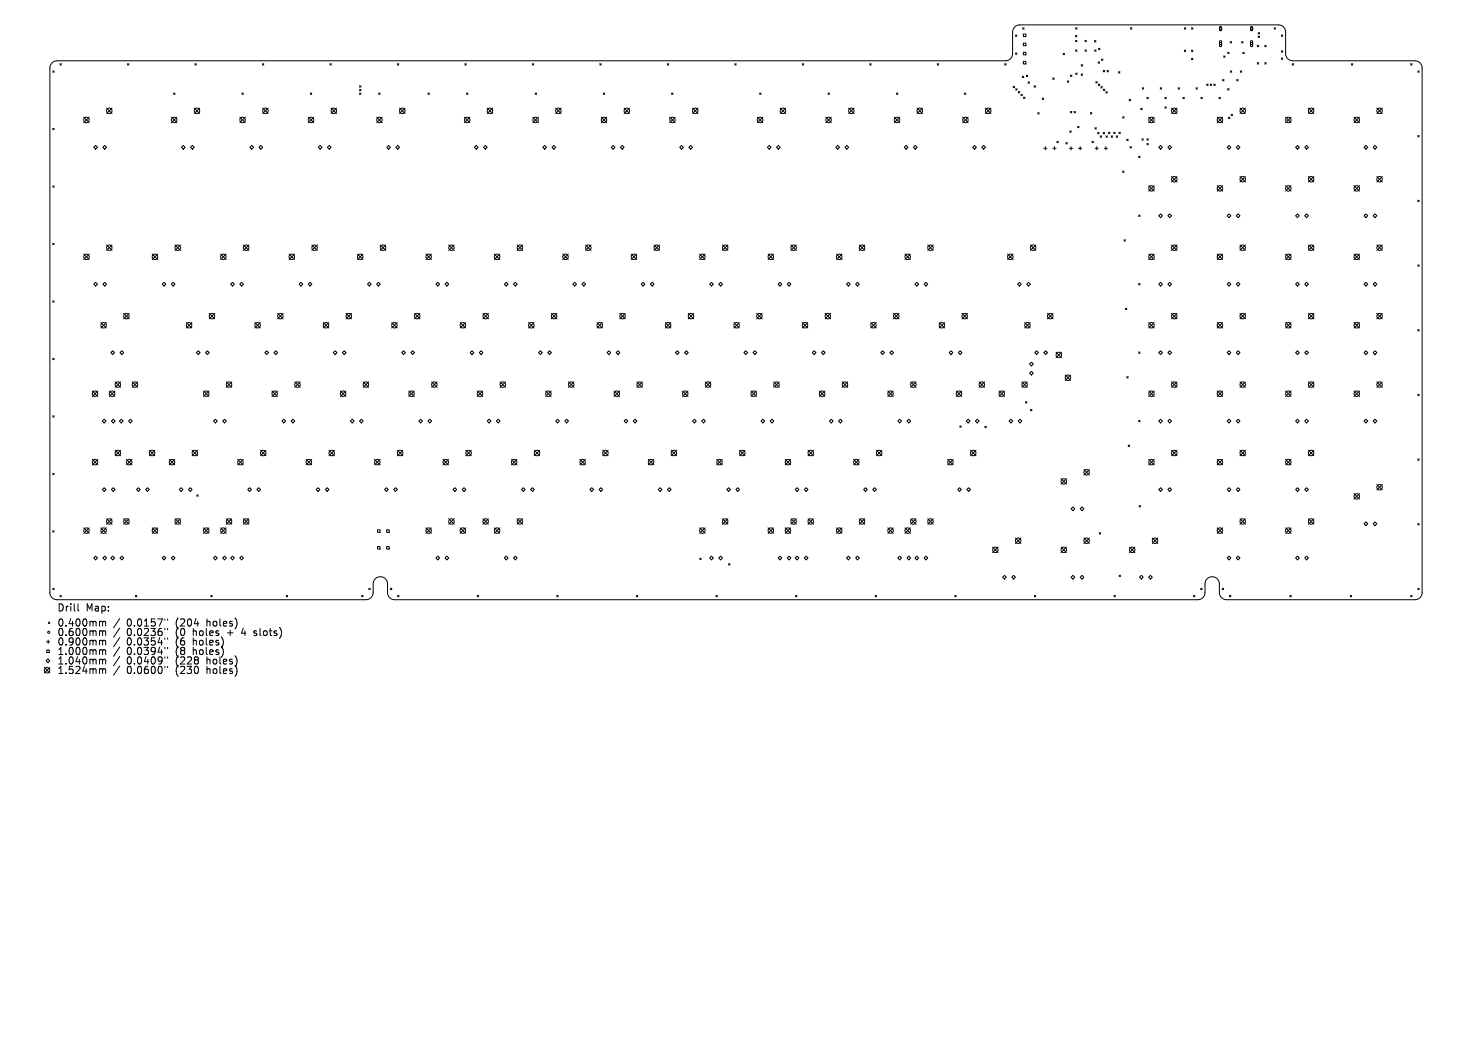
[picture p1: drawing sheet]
<svg xmlns="http://www.w3.org/2000/svg" width="297mm" height="210mm" viewBox="0 0 297 210" stroke-linecap="round" stroke-linejoin="round" font-family="sans-serif">
<defs><g id="words">
<g font-size="2">
<text x="11.5" y="123.5">Drill</text>
<text x="17.3" y="123.5">Map:</text>
<text x="11.5" y="126.6">0.400mm</text>
<text x="11.5" y="128.5">0.600mm</text>
<text x="11.5" y="130.4">0.900mm</text>
<text x="25.6" y="126.6">0.0157&quot;</text>
<text x="25.6" y="128.5">0.0236&quot;</text>
<text x="25.6" y="130.4">0.0354&quot;</text>
<text x="35.5" y="126.6">(204</text>
<text x="35.5" y="128.5">(0</text>
<text x="35.5" y="130.4">(6</text>
<text x="39.1" y="128.5">holes</text>
<text x="39.1" y="130.4">holes)</text>
<text x="41.9" y="126.6">holes)</text>
<text x="46.2" y="128.5">+</text>
<text x="49.2" y="128.5">4</text>
<text x="51.9" y="128.5">slots)</text>
<text x="11.5" y="132.3">1.000mm</text>
<text x="11.5" y="134.2">1.040mm</text>
<text x="11.5" y="136.2">1.524mm</text>
<text x="25.6" y="132.3">0.0394&quot;</text>
<text x="25.6" y="134.2">0.0409&quot;</text>
<text x="25.6" y="136.2">0.0600&quot;</text>
<text x="35.5" y="132.3">(8</text>
<text x="35.5" y="134.2">(228</text>
<text x="35.5" y="136.2">(230</text>
<text x="39.1" y="132.3">holes)</text>
<text x="41.9" y="134.2">holes)</text>
<text x="41.9" y="136.2">holes)</text>
</g>
</g></defs>
<g fill="none" stroke="#000" stroke-width=".2">
<path d="M10.5 12.7l.5-.3 .5-.1h191.4a1.45 1.45 0 0 0 1.4-1.5v-4.3a1.45 1.45 0 0 1 1.5-1.5h52.1a1.45 1.45 0 0 1 1.5 1.5v4.3a1.45 1.45 0 0 0 1.4 1.5h24.7a1.45 1.45 0 0 1 1.4 1.4v105.8a1.45 1.45 0 0 1-1.4 1.5h-38a1.45 1.45 0 0 1-1.5-1.5v-1.7a1.45 1.45 0 0 0-1.4-1.5 1.45 1.45 0 0 0-1.5 1.5v1.7a1.45 1.45 0 0 1-1.4 1.5h-162.1a1.49 1.49 0 0 1-1.4-1.8v-1.4a1.45 1.45 0 0 0-1.5-1.5 1.45 1.45 0 0 0-1.4 1.5v1.4a1.49 1.49 0 0 1-1.5 1.8h-62.3a1.45 1.45 0 0 1-1.4-1.5v-105.8l.1-.5zM10.6 14.3l.3 .3M10.9 14.3l-.3 .3M12.1 12.8l.3 .3M12.4 12.8l-.3 .3M25.7 12.8l.3 .3M26 12.8l-.3 .3M35 18.8l.3 .2M35.3 18.8l-.3 .2M39.3 12.8l.3 .3M39.6 12.8l-.3 .3M48.8 18.8l.3 .2"/>
<path d="M49.1 18.8l-.3 .2M52.9 12.8l.3 .3M53.2 12.8l-.3 .3M62.6 18.8l.3 .2M62.9 18.8l-.3 .2M66.6 12.8l.2 .3M66.8 12.8l-.2 .3M72.5 17.3l.3 .3M72.5 18l.3 .3M72.5 18.8l.3 .2M72.8 17.3l-.3 .3M72.8 18l-.3 .3"/>
<path d="M72.8 18.8l-.3 .2M76.4 18.8l.3 .2M76.7 18.8l-.3 .2M80.2 12.8l.3 .3M80.5 12.8l-.3 .3M86.3 18.8l.3 .2M86.6 18.8l-.3 .2M93.8 12.8l.3 .3M94.1 12.8l-.3 .3M94.1 18.8l.3 .2M94.4 18.8l-.3 .2M107.4 12.8l.3 .3"/>
<path d="M107.7 12.8l-.3 .3M108 18.8l.3 .2M108.3 18.8l-.3 .2M121 12.8l.3 .3M121.3 12.8l-.3 .3M121.7 18.8l.3 .2M122 18.8l-.3 .2M134.6 12.8l.3 .3M134.9 12.8l-.3 .3M135.5 18.8l.3 .2M135.8 18.8l-.3 .2M148.3 12.8l.2 .3"/>
<path d="M148.5 12.8l-.2 .3M153.3 18.8l.3 .2M153.6 18.8l-.3 .2M161.9 12.8l.3 .3M162.2 12.8l-.3 .3M167.1 18.8l.3 .2M167.4 18.8l-.3 .2M175.5 12.8l.3 .3M175.8 12.8l-.3 .3M180.9 18.8l.3 .2M181.2 18.8l-.3 .2M189.1 12.8l.3 .3"/>
<path d="M189.4 12.8l-.3 .3M194.6 18.8l.3 .2M194.9 18.8l-.3 .2M202.7 12.8l.3 .3M203 12.8l-.3 .3M204.4 17.4l.3 .3M204.7 17.4l-.3 .3M204.9 7l.3 .3M204.9 10.7l.3 .3M204.9 17.9l.3 .3M205.2 10.7l-.3 .3M205.2 7l-.3 .3"/>
<path d="M205.2 17.9l-.3 .3M205.5 18.5l.3 .3M205.8 18.5l-.3 .3M206 19l.3 .3M206.3 15.4l.3 .3M206.3 19l-.3 .3M206.3 5.6l.3 .3M206.5 6.9h.5v.5h-.5zM206.5 8.7h.5v.5h-.5zM206.5 10.5h.5v.6h-.5zM206.5 12.4h.5v.5h-.5zM206.5 19.6l.3 .3"/>
<path d="M206.6 15.4l-.3 .3M206.6 5.6l-.3 .3M206.8 19.6l-.3 .3M207.1 15.2l.3 .3M207.4 15.2l-.3 .3M207.4 16.5l.3 .3M207.7 16.5l-.3 .3M208.6 17.3l.3 .3M208.9 17.3l-.3 .3M210.3 19.8l.3 .3M210.6 19.8l-.3 .3M212.4 15.7l.3 .3"/>
<path d="M212.7 15.7l-.3 .3M214.5 10.8l.3 .2M214.8 10.8l-.3 .2M215.4 16.3l.2 .3M215.6 16.3l-.2 .3M216 15.1l.3 .3M216.3 15.1l-.3 .3M217 7.1l.3 .3M217 8.1l.3 .3M217 10.1l.3 .2M217 5.6l.3 .3M217 14.7l.3 .3"/>
<path d="M217.3 7.1l-.3 .3M217.3 8.1l-.3 .3M217.3 10.1l-.3 .2M217.3 5.6l-.3 .3M217.3 14.7l-.3 .3M218.1 14.9l.3 .3M218.2 13.1l.2 .2M218.4 14.9l-.3 .3M218.4 13.1l-.2 .2M218.9 8.1l.3 .3M218.9 10.1l.3 .2M219.2 8.1l-.3 .3"/>
<path d="M219.2 10.1l-.3 .2M220.8 8.2l.3 .3M220.9 10.1l.3 .2M221.1 16.5l.3 .2M221.1 8.2l-.3 .3M221.2 10.1l-.3 .2M221.4 16.5l-.3 .2M221.6 12.5l.3 .3M221.6 17l.3 .3M221.7 9.7l.2 .3M221.9 12.5l-.3 .3M221.9 17l-.3 .3"/>
<path d="M221.9 9.7l-.2 .3M222.1 17.5l.3 .3M222.2 11.9l.3 .3M222.4 17.5l-.3 .3M222.5 11.9l-.3 .3M222.6 14.2l.3 .3M222.6 18l.3 .3M222.9 14.2l-.3 .3M222.9 18l-.3 .3M223.1 18.5l.3 .3M223.4 14.2l.3 .3M223.4 18.5l-.3 .3"/>
<path d="M223.7 14.2l-.3 .3M225.7 14.5l.3 .2M226 14.5l-.3 .2M228.1 5.6l.3 .3M228.4 5.6l-.3 .3M230.5 17.7l.3 .3M230.8 17.7l-.3 .3M231.4 19.6l.3 .3M231.7 19.6l-.3 .3M234.1 17.7l.3 .3M234.4 17.7l-.3 .3M235 19.6l.3 .3"/>
<path d="M235.3 19.6l-.3 .3M237.7 17.7l.3 .3M238 17.7l-.3 .3M238.7 19.6l.3 .3M239 5.6l.2 .3M239 10.1l.2 .3M239 19.6l-.3 .3M239.2 5.6l-.2 .3M239.2 10.1l-.2 .3M240.4 5.6l.3 .3M240.4 10.1l.3 .3M240.4 11.8l.3 .2"/>
<path d="M240.7 10.1l-.3 .3M240.7 5.6l-.3 .3M240.7 11.8l-.3 .2M241.3 17.7l.3 .3M241.6 17.7l-.3 .3M242.3 19.6l.3 .3M242.6 19.6l-.3 .3M243.5 17l.3 .3M243.8 17l-.3 .3M244.2 17l.3 .3M244.5 17l-.3 .3M244.9 17l.3 .3"/>
<path d="M245.2 17l-.3 .3M245.9 19.6l.3 .3M246.1 5.4h.2l.2 .1v.5l-.2 .2-.2-.1zM246.1 8.3l.2-.1 .2 .2v.8l-.2 .2-.2-.2zM246.2 19.6l-.3 .3M246.7 16l.3 .3M246.9 11.3l.3 .3M247 16l-.3 .3M247.2 11.3l-.3 .3M247.7 17.9l.3 .3M247.7 10.5l.3 .3M248 17.9l-.3 .3"/>
<path d="M248 10.5l-.3 .3M248.2 8.4l.3 .3M248.2 14.3l.3 .3M248.5 8.4l-.3 .3M248.5 14.3l-.3 .3M249.5 16l.3 .3M249.8 16l-.3 .3M250.3 14.3l.3 .3M250.5 8.4l.3 .3M250.6 14.3l-.3 .3M250.8 10.5l.3 .3M250.8 8.4l-.3 .3"/>
<path d="M251.1 10.5l-.3 .3M252.4 5.4h.2l.1 .1v.6l-.1 .1-.3-.1zM252.4 8.3l.2-.1 .1 .2v.8l-.1 .2-.3-.2zM253.7 9.1l.3 .3M253.7 12.6l.3 .3M253.9 6.6l.2 .3M253.9 7.3l.2 .3M254 9.1l-.3 .3M254 12.6l-.3 .3M254.1 6.6l-.2 .3M254.1 7.3l-.2 .3M255.2 9.2l.3 .2"/>
<path d="M255.2 12.6l.3 .3M255.5 9.2l-.3 .2M255.5 12.6l-.3 .3M257.1 5.6l.3 .3M257.4 5.6l-.3 .3M258.5 7l.3 .3M258.5 10.2l.3 .3M258.5 11.7l.3 .3M258.8 7l-.3 .3M258.8 10.2l-.3 .3M258.8 11.7l-.3 .3M260.7 12.8l.3 .3"/>
<path d="M261 12.8l-.3 .3M272.7 12.8l.2 .3M272.9 12.8l-.2 .3M284.6 12.8l.3 .3M284.9 12.8l-.3 .3M286.1 14.3l.3 .3M286.4 14.3l-.3 .3M10.6 25.9l.3 .3M10.6 37.5l.3 .3M10.9 25.9l-.3 .3M10.9 37.5l-.3 .3M16.9 23.6l1.1 1.1"/>
<path d="M18 23.6l-1.1 1.1M19.3 29.3l.4 .4-.4 .4-.4-.4zM21.1 29.3l.4 .4-.4 .4-.3-.4zM21.5 21.8l1.1 1.1M22.6 21.8l-1.1 1.1M34.6 23.6l1.1 1.1M35.7 23.6l-1.1 1.1M36.6 29.7l.4-.4 .4 .4-.4 .4zM38.8 29.3l.4 .4-.4 .4-.4-.4zM39.2 21.8l1.1 1.1M40.3 21.8l-1.1 1.1M48.4 23.6l1.1 1.1"/>
<path d="M49.5 23.6l-1.1 1.1M50.8 29.3l.4 .4-.4 .4-.4-.4zM52.6 29.3l.4 .4-.4 .4-.3-.4zM53 21.8l1.1 1.1M54.1 21.8l-1.1 1.1M62.2 23.6l1.1 1.1M63.3 23.6l-1.1 1.1M64.6 29.3l.4 .4-.4 .4-.4-.4zM66.4 29.3l.4 .4-.4 .4-.3-.4zM66.8 21.8l1.1 1.1M67.9 21.8l-1.1 1.1M76 23.6l1.1 1.1"/>
<path d="M77.1 23.6l-1.1 1.1M78.4 29.3l.4 .4-.4 .4-.4-.4zM80.2 29.3l.4 .4-.4 .4-.3-.4zM80.6 21.8l1.1 1.1M81.7 21.8l-1.1 1.1M93.7 23.6l1.1 1.1M94.8 23.6l-1.1 1.1M96.1 29.3l.4 .4-.4 .4-.4-.4zM97.9 29.3l.4 .4-.4 .4-.3-.4zM98.3 21.8l1.1 1.1M99.4 21.8l-1.1 1.1M107.5 23.6l1.1 1.1"/>
<path d="M108.6 23.6l-1.1 1.1M109.9 29.3l.4 .4-.4 .4-.4-.4zM111.7 29.3l.4 .4-.4 .4-.3-.4zM112.1 21.8l1.1 1.1M113.2 21.8l-1.1 1.1M121.3 23.6l1.1 1.1M122.4 23.6l-1.1 1.1M123.3 29.7l.4-.4 .4 .4-.4 .4zM125.2 29.7l.4-.4 .3 .4-.3 .4zM125.9 21.8l1.1 1.1M127 21.8l-1.1 1.1M135.1 23.6l1.1 1.1"/>
<path d="M136.2 23.6l-1.1 1.1M137.1 29.7l.4-.4 .4 .4-.4 .4zM139 29.7l.4-.4 .3 .4-.3 .4zM139.7 21.8l1.1 1.1M140.8 21.8l-1.1 1.1M152.8 23.6l1.1 1.1M153.9 23.6l-1.1 1.1M154.8 29.7l.4-.4 .4 .4-.4 .4zM156.7 29.7l.3-.4 .4 .4-.4 .4zM157.4 21.8l1.1 1.1M158.5 21.8l-1.1 1.1M166.6 23.6l1.1 1.1"/>
<path d="M167.7 23.6l-1.1 1.1M168.6 29.7l.4-.4 .4 .4-.4 .4zM170.5 29.7l.4-.4 .3 .4-.3 .4zM171.2 21.8l1.1 1.1M172.3 21.8l-1.1 1.1M180.4 23.6l1.1 1.1M181.5 23.6l-1.1 1.1M182.4 29.7l.4-.4 .4 .4-.4 .4zM184.3 29.7l.4-.4 .3 .4-.3 .4zM185 21.8l1.1 1.1M186.1 21.8l-1.1 1.1M194.2 23.6l1.1 1.1"/>
<path d="M195.3 23.6l-1.1 1.1M196.3 29.7l.3-.4 .4 .4-.4 .4zM198.1 29.7l.4-.4 .3 .4-.3 .4zM198.8 21.8l1.1 1.1M199.9 21.8l-1.1 1.1M209.4 22.7l.3 .3M209.7 22.7l-.3 .3M210.6 29.9h.7M210.9 29.6v.6M212.4 29.9h.7M212.8 29.6v.6M213.2 28.5l.3 .3"/>
<path d="M213.5 28.5l-.3 .3M215.1 28.8l.2 .3M215.3 28.8l-.2 .3M215.8 29.9h.6M215.8 26.4l.3 .3M216 22.5l.3 .3M216.1 29.6v.6M216.1 26.4l-.3 .3M216.3 22.5l-.3 .3M216.7 22.5l.3 .3M217 22.5l-.3 .3M217.4 25.5l.3 .3"/>
<path d="M217.6 29.9h.7M217.7 25.5l-.3 .3M217.9 29.6v.6M220 22.7l.3 .3M220.3 22.7l-.3 .3M220.3 28.5l.3 .3M220.6 28.5l-.3 .3M220.9 25.8l.3 .2M221 29.9h.6M221.2 25.8l-.3 .2M221.3 29.6v.6M221.5 26.7l.3 .3"/>
<path d="M221.8 26.7l-.3 .3M222 27.4l.3 .3M222.3 27.4l-.3 .3M222.6 26.7l.3 .3M222.8 29.9h.6M222.9 26.7l-.3 .3M223.1 29.6v.6M223.2 27.4l.2 .3M223.4 27.4l-.2 .3M223.7 26.7l.2 .3M223.9 26.7l-.2 .3M224.2 27.4l.3 .3"/>
<path d="M224.5 27.4l-.3 .3M224.7 26.7l.3 .3M225 26.7l-.3 .3M225.2 27.4l.3 .3M225.5 27.4l-.3 .3M225.8 26.7l.2 .3M226 26.7l-.2 .3M226.5 34.5l.3 .3M226.5 23.5l.3 .3M226.8 34.5l-.3 .3M226.8 23.5l-.3 .3M227.3 28.1l.3 .3"/>
<path d="M227.6 28.1l-.3 .3M227.8 20l.3 .3M228 29.6l.3 .3M228.1 20l-.3 .3M228.3 29.6l-.3 .3M229.7 31.5l.3 .3M230 31.5l-.3 .3M230.2 21.8l.3 .3M230.4 28l.3 .3M230.5 21.8l-.3 .3M230.7 28l-.3 .3M231.4 28l.3 .3"/>
<path d="M231.4 28.9l.3 .3M231.7 28l-.3 .3M231.7 28.9l-.3 .3M231.8 23.6l1.1 1.1M231.8 37.5l1.1 1.1M232.9 23.6l-1.1 1.1M232.9 37.5l-1.1 1.1M233.8 29.7l.4-.4 .3 .4-.3 .4zM235 21.5l.3 .3M235.3 21.5l-.3 .3M235.6 29.7l.4-.4 .4 .4-.4 .4zM236.4 21.8l1.1 1.1"/>
<path d="M236.4 35.6l1.1 1.1M237.5 21.8l-1.1 1.1M237.5 35.6l-1.1 1.1M245.6 23.6l1.1 1.1M245.6 37.5l1.1 1.1M246.7 23.6l-1.1 1.1M246.7 37.5l-1.1 1.1M247.8 23.6l.3 .3M248 29.3l.4 .4-.4 .4-.4-.4zM248.1 23.6l-.3 .3M248.4 23l.3 .3M248.7 23l-.3 .3"/>
<path d="M249.8 29.3l.4 .4-.4 .4-.4-.4zM250.2 21.8l1.1 1.1M250.2 35.6l1.1 1.1M251.3 21.8l-1.1 1.1M251.3 35.6l-1.1 1.1M259.4 23.6l1.1 1.1M259.4 37.5l1.1 1.1M260.5 23.6l-1.1 1.1M260.5 37.5l-1.1 1.1M261.4 29.7l.4-.4 .4 .4-.4 .4zM263.2 29.7l.4-.4 .4 .4-.4 .4zM264 21.8l1.1 1.1"/>
<path d="M264 35.6l1.1 1.1M265.1 35.6l-1.1 1.1M265.1 21.8l-1.1 1.1M273.2 23.6l1.1 1.1M273.2 37.5l1.1 1.1M274.3 37.5l-1.1 1.1M274.3 23.6l-1.1 1.1M275.2 29.7l.4-.4 .4 .4-.4 .4zM277.1 29.7l.3-.4 .4 .4-.4 .4zM277.8 21.8l1.1 1.1M277.8 35.6l1.1 1.1M278.9 21.8l-1.1 1.1"/>
<path d="M278.9 35.6l-1.1 1.1M286.1 27.3l.2 .3M286.3 27.3l-.2 .3M10.6 49.1l.3 .3M10.9 49.1l-.3 .3M16.9 51.3l1.1 1.1M18 51.3l-1.1 1.1M19.3 57l.4 .3-.4 .4-.4-.4zM21.1 57l.4 .3-.4 .4-.3-.4zM21.5 49.4l1.1 1.1M22.6 49.4l-1.1 1.1M30.7 51.3l1.1 1.1"/>
<path d="M31.8 51.3l-1.1 1.1M32.7 57.3l.4-.3 .4 .3-.4 .4zM34.6 57.3l.3-.3 .4 .3-.4 .4zM35.3 49.4l1.1 1.1M36.4 49.4l-1.1 1.1M44.5 51.3l1.1 1.1M45.6 51.3l-1.1 1.1M46.5 57.3l.4-.3 .4 .3-.4 .4zM48.4 57.3l.3-.3 .4 .3-.4 .4zM49.1 49.4l1.1 1.1M50.2 49.4l-1.1 1.1M58.3 51.3l1.1 1.1"/>
<path d="M59.4 51.3l-1.1 1.1M60.3 57.3l.4-.3 .4 .3-.4 .4zM62.2 57.3l.4-.3 .3 .3-.3 .4zM62.9 49.4l1.1 1.1M64 49.4l-1.1 1.1M72.1 51.3l1.1 1.1M73.2 51.3l-1.1 1.1M74.1 57.3l.4-.3 .4 .3-.4 .4zM76 57.3l.4-.3 .3 .3-.3 .4zM76.7 49.4l1.1 1.1M77.8 49.4l-1.1 1.1M85.9 51.3l1.1 1.1"/>
<path d="M87 51.3l-1.1 1.1M88 57.3l.3-.3 .4 .3-.4 .4zM89.8 57.3l.4-.3 .3 .3-.3 .4zM90.5 49.4l1.1 1.1M91.6 49.4l-1.1 1.1M99.7 51.3l1.1 1.1M100.8 51.3l-1.1 1.1M101.8 57.3l.3-.3 .4 .3-.4 .4zM103.6 57.3l.4-.3 .4 .3-.4 .4zM104.3 49.4l1.1 1.1M105.4 49.4l-1.1 1.1M113.5 51.3l1.2 1.1"/>
<path d="M114.7 51.3l-1.2 1.1M115.6 57.3l.3-.3 .4 .3-.4 .4zM117.4 57.3l.4-.3 .4 .3-.4 .4zM118.2 49.4l1.1 1.1M119.3 49.4l-1.1 1.1M127.4 51.3l1.1 1.1M128.5 51.3l-1.1 1.1M129.4 57.3l.4-.3 .3 .3-.3 .4zM131.2 57.3l.4-.3 .4 .3-.4 .4zM132 49.4l1.1 1.1M133.1 49.4l-1.1 1.1M141.2 51.3l1.1 1.1"/>
<path d="M142.3 51.3l-1.1 1.1M143.2 57.3l.4-.3 .3 .3-.3 .4zM145 57.3l.4-.3 .4 .3-.4 .4zM145.8 49.4l1.1 1.1M146.9 49.4l-1.1 1.1M155 51.3l1.1 1.1M156.1 51.3l-1.1 1.1M157 57.3l.4-.3 .3 .3-.3 .4zM158.8 57.3l.4-.3 .4 .3-.4 .4zM159.6 49.4l1.1 1.1M160.7 49.4l-1.1 1.1M168.8 51.3l1.1 1.1"/>
<path d="M169.9 51.3l-1.1 1.1M170.8 57.3l.4-.3 .3 .3-.3 .4zM172.6 57.3l.4-.3 .4 .3-.4 .4zM173.4 49.4l1.1 1.1M174.5 49.4l-1.1 1.1M182.6 51.3l1.1 1.1M183.7 51.3l-1.1 1.1M184.6 57.3l.4-.3 .4 .3-.4 .4zM186.4 57.3l.4-.3 .4 .3-.4 .4zM187.2 49.4l1.1 1.1M188.3 49.4l-1.1 1.1M203.3 51.3l1.1 1.1"/>
<path d="M204.4 51.3l-1.1 1.1M205.3 57.3l.4-.3 .4 .3-.4 .4zM207.2 57.3l.3-.3 .4 .3-.4 .4zM207.9 49.4l1.1 1.1M209 49.4l-1.1 1.1M226.8 48.4l.3 .3M227.1 48.4l-.3 .3M229.7 43.4l.3 .3M229.7 57.2l.3 .3M230 43.4l-.3 .3M230 57.2l-.3 .3M231.8 51.3l1.1 1.1"/>
<path d="M232.9 51.3l-1.1 1.1M233.8 43.5l.4-.4 .3 .4-.3 .4zM233.8 57.3l.4-.3 .3 .3-.3 .4zM235.6 43.5l.4-.4 .4 .4-.4 .4zM235.6 57.3l.4-.3 .4 .3-.4 .4zM236.4 49.4l1.1 1.1M237.5 49.4l-1.1 1.1M245.6 51.3l1.1 1.1M246.7 51.3l-1.1 1.1M248 43.1l.4 .4-.4 .4-.4-.4zM248 57l.4 .3-.4 .4-.4-.4zM249.8 43.1l.4 .4-.4 .4-.4-.4z"/>
<path d="M249.8 57l.4 .3-.4 .4-.4-.4zM250.2 49.4l1.1 1.1M251.3 49.4l-1.1 1.1M259.4 51.3l1.1 1.1M260.5 51.3l-1.1 1.1M261.4 43.5l.4-.4 .4 .4-.4 .4zM261.4 57.3l.4-.3 .4 .3-.4 .4zM263.2 43.5l.4-.4 .4 .4-.4 .4zM263.2 57.3l.4-.3 .4 .3-.4 .4zM264 49.4l1.1 1.1M265.1 49.4l-1.1 1.1M273.2 51.3l1.1 1.1"/>
<path d="M274.3 51.3l-1.1 1.1M275.2 43.5l.4-.4 .4 .4-.4 .4zM275.2 57.3l.4-.3 .4 .3-.4 .4zM277.1 43.5l.3-.4 .4 .4-.4 .4zM277.1 57.3l.3-.3 .4 .3-.4 .4zM277.8 49.4l1.1 1.1M278.9 49.4l-1.1 1.1M286.1 40.4l.2 .3M286.1 53.4l.2 .3M286.3 40.4l-.2 .3M286.3 53.4l-.2 .3M10.6 60.7l.3 .3"/>
<path d="M10.6 72.3l.3 .3M10.9 60.7l-.3 .3M10.9 72.3l-.3 .3M18.6 78.9l1.1 1.1M19.7 78.9l-1.1 1.1M20.3 65.1l1.2 1.1M21.5 65.1l-1.2 1.1M22.1 78.9l1.1 1.1M22.7 70.8l.4 .3-.4 .4-.3-.4zM23.2 78.9l-1.1 1.1M23.2 77l1.1 1.1M24.3 77l-1.1 1.1"/>
<path d="M24.6 70.8l.4 .3-.4 .4-.4-.4zM25 63.2l1.1 1.1M26.1 63.2l-1.1 1.1M26.7 77l1.1 1.1M27.8 77l-1.1 1.1M37.6 65.1l1.1 1.1M38.7 65.1l-1.1 1.1M39.6 71.1l.4-.3 .4 .3-.4 .4zM41.1 78.9l1.1 1.1M41.5 71.1l.3-.3 .4 .3-.4 .4zM42.2 78.9l-1.1 1.1M42.2 63.2l1.1 1.1"/>
<path d="M43.3 63.2l-1.1 1.1M45.7 77l1.1 1.1M46.8 77l-1.1 1.1M51.4 65.1l1.1 1.1M52.5 65.1l-1.1 1.1M53.4 71.1l.4-.3 .4 .3-.4 .4zM54.9 78.9l1.1 1.1M55.3 71.1l.4-.3 .3 .3-.3 .4zM56 78.9l-1.1 1.1M56 63.2l1.1 1.1M57.1 63.2l-1.1 1.1M59.5 77l1.1 1.1"/>
<path d="M60.6 77l-1.1 1.1M65.2 65.1l1.1 1.1M66.3 65.1l-1.1 1.1M67.2 71.1l.4-.3 .4 .3-.4 .4zM68.7 78.9l1.1 1.1M69.1 71.1l.4-.3 .3 .3-.3 .4zM69.8 78.9l-1.1 1.1M69.8 63.2l1.1 1.1M70.9 63.2l-1.1 1.1M73.3 77l1.1 1.1M74.4 77l-1.1 1.1M79 65.1l1.1 1.1"/>
<path d="M80.1 65.1l-1.1 1.1M81 71.1l.4-.3 .4 .3-.4 .4zM82.5 78.9l1.1 1.1M82.9 71.1l.4-.3 .3 .3-.3 .4zM83.6 78.9l-1.1 1.1M83.6 63.2l1.1 1.1M84.7 63.2l-1.1 1.1M87.1 77l1.1 1.1M88.2 77l-1.1 1.1M92.8 65.1l1.1 1.1M93.9 65.1l-1.1 1.1M94.9 71.1l.3-.3 .4 .3-.4 .4z"/>
<path d="M96.3 78.9l1.1 1.1M96.7 71.1l.4-.3 .3 .3-.3 .4zM97.4 78.9l-1.1 1.1M97.4 63.2l1.1 1.1M98.5 63.2l-1.1 1.1M100.9 77l1.1 1.1M102 77l-1.1 1.1M106.6 65.1l1.2 1.1M107.8 65.1l-1.2 1.1M108.7 71.1l.3-.3 .4 .3-.4 .4zM110.1 78.9l1.1 1.1M110.5 71.1l.4-.3 .4 .3-.4 .4z"/>
<path d="M111.2 78.9l-1.1 1.1M111.2 63.2l1.2 1.1M112.4 63.2l-1.2 1.1M114.7 77l1.1 1.1M115.8 77l-1.1 1.1M120.5 65.1l1.1 1.1M121.6 65.1l-1.1 1.1M122.5 71.1l.3-.3 .4 .3-.4 .4zM123.9 78.9l1.1 1.1M124.3 71.1l.4-.3 .4 .3-.4 .4zM125 78.9l-1.1 1.1M125.1 63.2l1.1 1.1"/>
<path d="M126.2 63.2l-1.1 1.1M128.5 77l1.1 1.1M129.6 77l-1.1 1.1M134.3 65.1l1.1 1.1M135.4 65.1l-1.1 1.1M136.3 71.1l.4-.3 .3 .3-.3 .4zM137.7 78.9l1.1 1.1M138.1 71.1l.4-.3 .4 .3-.4 .4zM138.8 78.9l-1.1 1.1M138.9 63.2l1.1 1.1M140 63.2l-1.1 1.1M142.3 77l1.1 1.1"/>
<path d="M143.4 77l-1.1 1.1M148.1 65.1l1.1 1.1M149.2 65.1l-1.1 1.1M150.1 71.1l.4-.3 .3 .3-.3 .4zM151.5 78.9l1.1 1.1M151.9 71.1l.4-.3 .4 .3-.4 .4zM152.6 78.9l-1.1 1.1M152.7 63.2l1.1 1.1M153.8 63.2l-1.1 1.1M156.1 77l1.1 1.1M157.2 77l-1.1 1.1M161.9 65.1l1.1 1.1"/>
<path d="M163 65.1l-1.1 1.1M163.9 71.1l.4-.3 .3 .3-.3 .4zM165.3 78.9l1.1 1.1M165.7 71.1l.4-.3 .4 .3-.4 .4zM166.4 78.9l-1.1 1.1M166.5 63.2l1.1 1.1M167.6 63.2l-1.1 1.1M169.9 77l1.1 1.1M171 77l-1.1 1.1M175.7 65.1l1.1 1.1M176.8 65.1l-1.1 1.1M177.7 71.1l.4-.3 .4 .3-.4 .4z"/>
<path d="M179.1 78.9l1.1 1.1M179.5 71.1l.4-.3 .4 .3-.4 .4zM180.2 78.9l-1.1 1.1M180.3 63.2l1.1 1.1M181.4 63.2l-1.1 1.1M183.7 77l1.1 1.1M184.8 77l-1.1 1.1M189.5 65.1l1.1 1.1M190.6 65.1l-1.1 1.1M191.5 71.1l.4-.3 .4 .3-.4 .4zM192.9 78.9l1.1 1.1M193.3 71.1l.4-.3 .4 .3-.4 .4z"/>
<path d="M194 78.9l-1.1 1.1M194.1 63.2l1.1 1.1M195.2 63.2l-1.1 1.1M197.5 77l1.1 1.1M198.6 77l-1.1 1.1M201.6 78.9l1.1 1.1M202.7 78.9l-1.1 1.1M206.2 77l1.1 1.1M206.8 65.1l1.1 1.1M207.3 77l-1.1 1.1M207.7 73.4l.4-.3 .4 .3-.4 .4zM207.7 75.3l.4-.4 .4 .4-.4 .4z"/>
<path d="M207.9 65.1l-1.1 1.1M208.8 71.1l.3-.3 .4 .3-.4 .4zM210.6 71.1l.4-.3 .4 .3-.4 .4zM211.4 63.2l1.1 1.1M212.5 63.2l-1.1 1.1M213.1 71l1.1 1.2M214.2 71l-1.1 1.2M214.9 75.7l1.1 1.1M216 75.7l-1.1 1.1M227.1 62.2l.3 .3M227.4 76l.2 .3M227.4 62.2l-.3 .3"/>
<path d="M227.6 76l-.2 .3M229.7 71l.3 .3M230 71l-.3 .3M231.8 65.1l1.1 1.1M231.8 78.9l1.1 1.1M232.9 78.9l-1.1 1.1M232.9 65.1l-1.1 1.1M233.8 71.1l.4-.3 .3 .3-.3 .4zM235.6 71.1l.4-.3 .4 .3-.4 .4zM236.4 63.2l1.1 1.1M236.4 77l1.1 1.1M237.5 77l-1.1 1.1"/>
<path d="M237.5 63.2l-1.1 1.1M245.6 78.9l1.1 1.1M245.6 65.1l1.1 1.1M246.7 65.1l-1.1 1.1M246.7 78.9l-1.1 1.1M248 70.8l.4 .3-.4 .4-.4-.4zM249.8 70.8l.4 .3-.4 .4-.4-.4zM250.2 63.2l1.1 1.1M250.2 77l1.1 1.1M251.3 63.2l-1.1 1.1M251.3 77l-1.1 1.1M259.4 65.1l1.1 1.1"/>
<path d="M259.4 78.9l1.1 1.1M260.5 65.1l-1.1 1.1M260.5 78.9l-1.1 1.1M261.4 71.1l.4-.3 .4 .3-.4 .4zM263.2 71.1l.4-.3 .4 .3-.4 .4zM264 63.2l1.1 1.1M264 77l1.1 1.1M265.1 63.2l-1.1 1.1M265.1 77l-1.1 1.1M273.2 65.1l1.1 1.1M273.2 78.9l1.1 1.1M274.3 65.1l-1.1 1.1"/>
<path d="M274.3 78.9l-1.1 1.1M275.2 71.1l.4-.3 .4 .3-.4 .4zM277.1 71.1l.3-.3 .4 .3-.4 .4zM277.8 63.2l1.1 1.1M277.8 77l1.1 1.1M278.9 63.2l-1.1 1.1M278.9 77l-1.1 1.1M286.1 66.5l.2 .3M286.1 79.5l.2 .3M286.3 66.5l-.2 .3M286.3 79.5l-.2 .3M10.6 83.9l.3 .3"/>
<path d="M10.6 95.5l.3 .3M10.9 83.9l-.3 .3M10.9 95.5l-.3 .3M18.6 92.7l1.1 1.1M19.7 92.7l-1.1 1.1M20.6 84.9l.4-.3 .4 .3-.4 .4zM20.6 98.8l.4-.4 .4 .4-.4 .3zM22.5 84.9l.4-.3 .3 .3-.3 .4zM22.5 98.8l.4-.4 .3 .4-.3 .3zM23.2 90.8l1.1 1.1M24.1 84.9l.4-.3 .3 .3-.3 .4zM24.3 90.8l-1.1 1.1"/>
<path d="M25.5 92.7l1.1 1.1M25.9 84.9l.4-.3 .4 .3-.4 .4zM26.6 92.7l-1.1 1.1M27.5 98.8l.4-.4 .4 .4-.4 .3zM29.4 98.8l.4-.4 .3 .4-.3 .3zM30.1 90.8l1.1 1.1M31.2 90.8l-1.1 1.1M34.2 92.7l1.1 1.1M35.3 92.7l-1.1 1.1M36.2 98.8l.4-.4 .3 .4-.3 .3zM38 98.8l.4-.4 .4 .4-.4 .3zM38.8 90.8l1.1 1.1"/>
<path d="M39.7 99.8l.3 .3M39.9 90.8l-1.1 1.1M40 99.8l-.3 .3M43.1 84.9l.4-.3 .3 .3-.3 .4zM44.9 84.9l.4-.3 .4 .3-.4 .4zM48 92.7l1.1 1.1M49.1 92.7l-1.1 1.1M50 98.8l.4-.4 .3 .4-.3 .3zM51.8 98.8l.4-.4 .4 .4-.4 .3zM52.6 90.8l1.1 1.1M53.7 90.8l-1.1 1.1M56.9 84.9l.4-.3 .3 .3-.3 .4z"/>
<path d="M58.7 84.9l.4-.3 .4 .3-.4 .4zM61.8 92.7l1.1 1.1M62.9 92.7l-1.1 1.1M63.8 98.8l.4-.4 .3 .4-.3 .3zM65.6 98.8l.4-.4 .4 .4-.4 .3zM66.4 90.8l1.1 1.1M67.5 90.8l-1.1 1.1M70.7 84.9l.4-.3 .3 .3-.3 .4zM72.5 84.9l.4-.3 .4 .3-.4 .4zM75.6 92.7l1.1 1.1M76.7 92.7l-1.1 1.1M77.6 98.8l.4-.4 .3 .4-.3 .3z"/>
<path d="M79.4 98.8l.4-.4 .4 .4-.4 .3zM80.2 90.8l1.1 1.1M81.3 90.8l-1.1 1.1M84.5 84.9l.4-.3 .4 .3-.4 .4zM86.3 84.9l.4-.3 .4 .3-.4 .4zM89.4 92.7l1.1 1.1M90.5 92.7l-1.1 1.1M91.4 98.8l.4-.4 .4 .4-.4 .3zM93.2 98.8l.4-.4 .4 .4-.4 .3zM94 90.8l1.1 1.1M95.1 90.8l-1.1 1.1M98.3 84.9l.4-.3 .4 .3-.4 .4z"/>
<path d="M100.1 84.9l.4-.3 .4 .3-.4 .4zM103.2 92.7l1.1 1.1M104.3 92.7l-1.1 1.1M105.2 98.8l.4-.4 .4 .4-.4 .3zM107.1 98.8l.3-.4 .4 .4-.4 .3zM107.8 90.8l1.1 1.1M108.9 90.8l-1.1 1.1M112.1 84.9l.4-.3 .4 .3-.4 .4zM114 84.9l.3-.3 .4 .3-.4 .4zM117 92.7l1.1 1.1M118.1 92.7l-1.1 1.1M119 98.8l.4-.4 .4 .4-.4 .3z"/>
<path d="M120.9 98.8l.3-.4 .4 .4-.4 .3zM121.6 90.8l1.1 1.1M122.7 90.8l-1.1 1.1M125.9 84.9l.4-.3 .4 .3-.4 .4zM127.8 84.9l.3-.3 .4 .3-.4 .4zM130.8 92.7l1.1 1.1M131.9 92.7l-1.1 1.1M132.8 98.8l.4-.4 .4 .4-.4 .3zM134.7 98.8l.3-.4 .4 .4-.4 .3zM135.4 90.8l1.1 1.1M136.5 90.8l-1.1 1.1M139.7 84.9l.4-.3 .4 .3-.4 .4z"/>
<path d="M141.6 84.9l.3-.3 .4 .3-.4 .4zM144.6 92.7l1.1 1.1M145.7 92.7l-1.1 1.1M146.6 98.8l.4-.4 .4 .4-.4 .3zM148.5 98.8l.4-.4 .3 .4-.3 .3zM149.2 90.8l1.1 1.1M150.3 90.8l-1.1 1.1M153.5 84.9l.4-.3 .4 .3-.4 .4zM155.4 84.9l.4-.3 .3 .3-.3 .4zM158.4 92.7l1.1 1.1M159.5 92.7l-1.1 1.1M160.4 98.8l.4-.4 .4 .4-.4 .3z"/>
<path d="M162.3 98.8l.4-.4 .3 .4-.3 .3zM163 90.8l1.1 1.1M164.1 90.8l-1.1 1.1M167.3 84.9l.4-.3 .4 .3-.4 .4zM169.2 84.9l.4-.3 .3 .3-.3 .4zM172.2 92.7l1.1 1.1M173.3 92.7l-1.1 1.1M174.2 98.8l.4-.4 .4 .4-.4 .3zM176.1 98.8l.4-.4 .3 .4-.3 .3zM176.8 90.8l1.1 1.1M177.9 90.8l-1.1 1.1M181.2 84.9l.3-.3 .4 .3-.4 .4z"/>
<path d="M183 84.9l.4-.3 .3 .3-.3 .4zM191.2 92.7l1.1 1.1M192.3 92.7l-1.1 1.1M193.2 98.8l.4-.4 .4 .4-.4 .3zM193.7 85.9l.2 .3M193.9 85.9l-.2 .3M195 84.9l.3-.3 .4 .3-.4 .4zM195.1 98.8l.4-.4 .3 .4-.3 .3zM195.8 90.8l1.1 1.1M196.8 84.9l.4-.3 .4 .3-.4 .4zM196.9 90.8l-1.1 1.1M198.7 86l.3 .3"/>
<path d="M199 86l-.3 .3M203.6 84.9l.4-.3 .3 .3-.3 .4zM205.4 84.9l.4-.3 .4 .3-.4 .4zM206.9 81l.3 .3M207.2 81l-.3 .3M207.9 82.6l.3 .3M208.2 82.6l-.3 .3M214.1 96.6l1.1 1.1M215.2 96.6l-1.1 1.1M218.7 94.7l1.1 1.1M219.8 94.7l-1.1 1.1M227.6 89.8l.3 .3"/>
<path d="M227.9 89.8l-.3 .3M229.7 84.8l.3 .3M230 84.8l-.3 .3M231.8 92.7l1.1 1.1M232.9 92.7l-1.1 1.1M233.8 84.9l.4-.3 .3 .3-.3 .4zM233.8 98.8l.4-.4 .3 .4-.3 .3zM235.6 84.9l.4-.3 .4 .3-.4 .4zM235.6 98.8l.4-.4 .4 .4-.4 .3zM236.4 90.8l1.1 1.1M237.5 90.8l-1.1 1.1M245.6 92.7l1.1 1.1"/>
<path d="M246.7 92.7l-1.1 1.1M247.6 84.9l.4-.3 .4 .3-.4 .4zM247.6 98.8l.4-.4 .4 .4-.4 .3zM249.8 84.6l.4 .3-.4 .4-.4-.4zM249.8 98.4l.4 .4-.4 .3-.4-.3zM250.2 90.8l1.1 1.1M251.3 90.8l-1.1 1.1M259.4 92.7l1.1 1.1M260.5 92.7l-1.1 1.1M261.4 84.9l.4-.3 .4 .3-.4 .4zM261.4 98.8l.4-.4 .4 .4-.4 .3zM263.2 84.9l.4-.3 .4 .3-.4 .4z"/>
<path d="M263.2 98.8l.4-.4 .4 .4-.4 .3zM264 90.8l1.1 1.1M265.1 90.8l-1.1 1.1M273.2 99.6l1.1 1.1M274.3 99.6l-1.1 1.1M275.2 84.9l.4-.3 .4 .3-.4 .4zM277.1 84.9l.3-.3 .4 .3-.4 .4zM277.8 97.7l1.1 1.1M278.9 97.7l-1.1 1.1M286.1 92.6l.2 .3M286.3 92.6l-.2 .3M10.6 107.1l.3 .3"/>
<path d="M10.6 118.7l.3 .3M10.9 107.1l-.3 .3M10.9 118.7l-.3 .3M16.9 106.5l1.1 1.1M18 106.5l-1.1 1.1M18.9 112.6l.4-.4 .4 .4-.4 .3zM20.3 106.5l1.2 1.1M20.8 112.6l.3-.4 .4 .4-.4 .3zM21.5 106.5l-1.2 1.1M21.5 104.6l1.1 1.2M22.4 112.6l.3-.4 .4 .4-.4 .3zM22.6 104.6l-1.1 1.2"/>
<path d="M24.2 112.6l.4-.4 .4 .4-.4 .3zM25 104.6l1.1 1.2M26.1 104.6l-1.1 1.2M30.7 106.5l1.1 1.1M31.8 106.5l-1.1 1.1M32.7 112.6l.4-.4 .4 .4-.4 .3zM34.6 112.6l.3-.4 .4 .4-.4 .3zM35.3 104.6l1.1 1.2M36.4 104.6l-1.1 1.2M41.1 106.5l1.1 1.1M42.2 106.5l-1.1 1.1M43.1 112.6l.4-.4 .3 .4-.3 .3z"/>
<path d="M44.5 106.5l1.1 1.1M44.9 112.6l.4-.4 .4 .4-.4 .3zM45.6 106.5l-1.1 1.1M45.7 104.6l1.1 1.2M46.5 112.6l.4-.4 .4 .4-.4 .3zM46.8 104.6l-1.1 1.2M48.4 112.6l.3-.4 .4 .4-.4 .3zM49.1 104.6l1.1 1.2M50.2 104.6l-1.1 1.2M74.4 118.7l.3 .3M74.7 118.7l-.3 .3M76.2 106.9h.5v.5h-.5z"/>
<path d="M76.2 110.3h.5v.5h-.5zM78 106.9h.5v.5h-.5zM78 110.3h.5v.5h-.5zM78.8 118.7l.3 .3M79.1 118.7l-.3 .3M85.9 106.5l1.1 1.1M87 106.5l-1.1 1.1M88.3 112.2l.4 .4-.4 .3-.3-.3zM90.2 112.2l.3 .4-.3 .3-.4-.3zM90.5 104.6l1.1 1.2M91.6 104.6l-1.1 1.2M92.8 106.5l1.1 1.1"/>
<path d="M93.9 106.5l-1.1 1.1M97.4 104.6l1.1 1.2M98.5 104.6l-1.1 1.2M99.7 106.5l1.1 1.1M100.8 106.5l-1.1 1.1M101.8 112.6l.3-.4 .4 .4-.4 .3zM103.6 112.6l.4-.4 .4 .4-.4 .3zM104.3 104.6l1.1 1.2M105.4 104.6l-1.1 1.2M141.2 106.5l1.1 1.1M141.2 112.6l.3 .3M141.5 112.6l-.3 .3"/>
<path d="M142.3 106.5l-1.1 1.1M143.2 112.6l.4-.4 .3 .4-.3 .3zM145 112.6l.4-.4 .4 .4-.4 .3zM145.8 104.6l1.1 1.2M146.9 104.6l-1.1 1.2M147 113.7l.3 .3M147.3 113.7l-.3 .3M155 106.5l1.1 1.1M156.1 106.5l-1.1 1.1M157 112.6l.4-.4 .3 .4-.3 .3zM158.4 106.5l1.1 1.1M158.8 112.6l.4-.4 .4 .4-.4 .3z"/>
<path d="M159.5 106.5l-1.1 1.1M159.6 104.6l1.1 1.2M160.4 112.6l.4-.4 .4 .4-.4 .3zM160.7 104.6l-1.1 1.2M162.3 112.6l.4-.4 .3 .4-.3 .3zM163 104.6l1.1 1.2M164.1 104.6l-1.1 1.2M168.8 106.5l1.1 1.1M169.9 106.5l-1.1 1.1M170.8 112.6l.4-.4 .3 .4-.3 .3zM172.6 112.6l.4-.4 .4 .4-.4 .3zM173.4 104.6l1.1 1.2"/>
<path d="M174.5 104.6l-1.1 1.2M179.1 106.5l1.1 1.1M180.2 106.5l-1.1 1.1M181.2 112.6l.3-.4 .4 .4-.4 .3zM182.6 106.5l1.1 1.1M183 112.6l.4-.4 .3 .4-.3 .3zM183.7 106.5l-1.1 1.1M183.7 104.6l1.1 1.2M184.6 112.6l.4-.4 .4 .4-.4 .3zM184.8 104.6l-1.1 1.2M186.4 112.6l.4-.4 .4 .4-.4 .3zM187.2 104.6l1.1 1.2"/>
<path d="M188.3 104.6l-1.1 1.2M200.3 110.4l1.1 1.1M201.4 110.4l-1.1 1.1M202.3 116.4l.4-.3 .3 .3-.3 .4zM204.1 116.4l.4-.3 .4 .3-.4 .4zM204.9 108.5l1.1 1.1M206 108.5l-1.1 1.1M214.1 110.4l1.1 1.1M215.2 110.4l-1.1 1.1M216.1 102.6l.4-.3 .4 .3-.4 .4zM216.1 116.4l.4-.3 .4 .3-.4 .4zM217.9 102.6l.4-.3 .4 .3-.4 .4z"/>
<path d="M217.9 116.4l.4-.3 .4 .3-.4 .4zM218.7 108.5l1.1 1.1M219.8 108.5l-1.1 1.1M221.8 107.5l.3 .2M222.1 107.5l-.3 .2M225.8 116l.3 .3M226.1 116l-.3 .3M227.9 110.4l1.1 1.1M229 110.4l-1.1 1.1M229.8 102l.3 .3M229.9 116.4l.4-.3 .4 .3-.4 .4zM230.1 102l-.3 .3"/>
<path d="M231.8 116.4l.3-.3 .4 .3-.4 .4zM232.5 108.5l1.1 1.1M233.6 108.5l-1.1 1.1M242.3 118.7l.3 .3M242.6 118.7l-.3 .3M245.6 106.5l1.1 1.1M246.6 118.7l.3 .3M246.7 106.5l-1.1 1.1M246.9 118.7l-.3 .3M247.6 112.6l.4-.4 .4 .4-.4 .3zM249.8 112.2l.4 .4-.4 .3-.4-.3zM250.2 104.6l1.1 1.2"/>
<path d="M251.3 104.6l-1.1 1.2M259.4 106.5l1.1 1.1M260.5 106.5l-1.1 1.1M261.4 112.6l.4-.4 .4 .4-.4 .3zM263.2 112.6l.4-.4 .4 .4-.4 .3zM264 104.6l1.1 1.2M265.1 104.6l-1.1 1.2M275.2 105.7l.4-.4 .4 .4-.4 .3zM277.1 105.7l.3-.4 .4 .4-.4 .3zM286.1 105.6l.2 .3M286.1 118.7l.3 .3M286.3 105.6l-.2 .3"/>
<path d="M286.4 118.7l-.3 .3M8.9 134.7l1.1 1.1M9.4 129.5h.6M9.4 131.1h.5v.5h-.5zM9.7 132.9l.3 .4-.3 .4-.4-.4zM9.7 129.1v.7M9.8 125.5l.2 .3M10 125.5l-.2 .3M10 134.7l-1.1 1.1M12.1 120.1l.3 .3M12.4 120.1l-.3 .3M15.7 121.8v1.3l.2 .2"/>
<path d="M20.3 125.3l.4 .2M20.3 127.3l.4 .2M20.3 129.2l.4 .2M20.3 131.1l.4 .2M20.3 133l.4 .2M20.3 134.9l.4 .2M20.7 125.5l.2-.2 .4 .1v.9M20.7 125.5v.8M20.7 127.5v.7M20.7 129.4v.7M20.7 131.3v.7M20.7 133.2v.8"/>
<path d="M20.7 135.1v.8M20.7 127.5l.2-.2h.4v.9M20.7 129.4l.2-.2h.4v.9M20.7 131.3l.2-.2h.4v.9M20.7 133.2l.2-.2 .4 .1v.9M20.7 135.1l.2-.2 .4 .1v.9M24.2 124.8l-1.3 1.9M24.2 126.7l-1.3 1.9M24.2 128.6l-1.3 1.9M24.2 130.5l-1.3 1.9M24.2 132.4l-1.3 1.9M24.2 134.4l-1.3 1.8"/>
<path d="M27.3 120.1l.3 .3M27.6 120.1l-.3 .3M33.3 124.9v.2M33.3 126.8v.2M33.3 128.7v.3M33.3 130.6v.3M33.3 132.5v.3M33.3 134.4v.3M33.8 124.9v.2M33.8 126.8v.2M33.8 128.7v.3M33.8 130.6v.3"/>
<path d="M33.8 132.5v.3M33.8 134.4v.3M42.5 120.1l.3 .3M42.8 120.1l-.3 .3M51.2 128.2h.2M51.3 127.3v.4M57.7 120.1l.3 .3M58 120.1l-.3 .3M73 120.1l.3 .3M73.3 120.1l-.3 .3M80.2 120.1l.3 .3M80.5 120.1l-.3 .3"/>
<path d="M96.3 120.1l.3 .3M96.6 120.1l-.3 .3M112.3 120.1l.3 .3M112.6 120.1l-.3 .3M128.4 120.1l.3 .3M128.7 120.1l-.3 .3M144.5 120.1l.2 .3M144.7 120.1l-.2 .3M160.5 120.1l.3 .3M160.8 120.1l-.3 .3M176.6 120.1l.3 .3M176.9 120.1l-.3 .3"/>
<path d="M192.6 120.1l.3 .3M192.9 120.1l-.3 .3M208.7 120.1l.3 .3M209 120.1l-.3 .3M224.8 120.1l.2 .3M225 120.1l-.2 .3M240.8 120.1l.3 .3M241.1 120.1l-.3 .3M248.1 120.1l.3 .3M248.4 120.1l-.3 .3M260.2 120.1l.3 .3M260.5 120.1l-.3 .3"/>
<path d="M272.4 120.1l.3 .3M272.7 120.1l-.3 .3M284.6 120.1l.3 .3M284.9 120.1l-.3 .3"/>
<circle cx="246.3" cy="5.8" r=".22"/>
<circle cx="246.3" cy="8.8" r=".22"/>
<circle cx="252.5" cy="5.8" r=".22"/>
<circle cx="252.5" cy="8.8" r=".22"/>
<circle cx="17.4" cy="24.2" r=".55"/>
<circle cx="22.1" cy="22.4" r=".55"/>
<circle cx="35.1" cy="24.2" r=".55"/>
<circle cx="39.7" cy="22.4" r=".55"/>
<circle cx="48.9" cy="24.2" r=".55"/>
<circle cx="53.6" cy="22.4" r=".55"/>
<circle cx="62.8" cy="24.2" r=".55"/>
<circle cx="67.4" cy="22.4" r=".55"/>
<circle cx="76.6" cy="24.2" r=".55"/>
<circle cx="81.2" cy="22.4" r=".55"/>
<circle cx="94.3" cy="24.2" r=".55"/>
<circle cx="98.9" cy="22.4" r=".55"/>
<circle cx="108.1" cy="24.2" r=".55"/>
<circle cx="112.7" cy="22.4" r=".55"/>
<circle cx="121.9" cy="24.2" r=".55"/>
<circle cx="126.5" cy="22.4" r=".55"/>
<circle cx="135.7" cy="24.2" r=".55"/>
<circle cx="140.3" cy="22.4" r=".55"/>
<circle cx="153.4" cy="24.2" r=".55"/>
<circle cx="158" cy="22.4" r=".55"/>
<circle cx="167.2" cy="24.2" r=".55"/>
<circle cx="171.8" cy="22.4" r=".55"/>
<circle cx="181" cy="24.2" r=".55"/>
<circle cx="185.6" cy="22.4" r=".55"/>
<circle cx="194.8" cy="24.2" r=".55"/>
<circle cx="199.4" cy="22.4" r=".55"/>
<circle cx="232.3" cy="38" r=".55"/>
<circle cx="232.3" cy="24.2" r=".55"/>
<circle cx="236.9" cy="22.4" r=".55"/>
<circle cx="236.9" cy="36.2" r=".55"/>
<circle cx="246.1" cy="38" r=".55"/>
<circle cx="246.1" cy="24.2" r=".55"/>
<circle cx="250.7" cy="22.4" r=".55"/>
<circle cx="250.7" cy="36.2" r=".55"/>
<circle cx="259.9" cy="38" r=".55"/>
<circle cx="259.9" cy="24.2" r=".55"/>
<circle cx="264.5" cy="36.2" r=".55"/>
<circle cx="264.5" cy="22.4" r=".55"/>
<circle cx="273.8" cy="38" r=".55"/>
<circle cx="273.8" cy="24.2" r=".55"/>
<circle cx="278.4" cy="36.2" r=".55"/>
<circle cx="278.4" cy="22.4" r=".55"/>
<circle cx="17.4" cy="51.8" r=".55"/>
<circle cx="22.1" cy="50" r=".55"/>
<circle cx="31.3" cy="51.8" r=".55"/>
<circle cx="35.9" cy="50" r=".55"/>
<circle cx="45.1" cy="51.8" r=".55"/>
<circle cx="49.7" cy="50" r=".55"/>
<circle cx="58.9" cy="51.8" r=".55"/>
<circle cx="63.5" cy="50" r=".55"/>
<circle cx="72.7" cy="51.8" r=".55"/>
<circle cx="77.3" cy="50" r=".55"/>
<circle cx="86.5" cy="51.8" r=".55"/>
<circle cx="91.1" cy="50" r=".55"/>
<circle cx="100.3" cy="51.8" r=".55"/>
<circle cx="104.9" cy="50" r=".55"/>
<circle cx="114.1" cy="51.8" r=".55"/>
<circle cx="118.7" cy="50" r=".55"/>
<circle cx="127.9" cy="51.8" r=".55"/>
<circle cx="132.5" cy="50" r=".55"/>
<circle cx="141.7" cy="51.8" r=".55"/>
<circle cx="146.3" cy="50" r=".55"/>
<circle cx="155.5" cy="51.8" r=".55"/>
<circle cx="160.1" cy="50" r=".55"/>
<circle cx="169.3" cy="51.8" r=".55"/>
<circle cx="173.9" cy="50" r=".55"/>
<circle cx="183.1" cy="51.8" r=".55"/>
<circle cx="187.7" cy="50" r=".55"/>
<circle cx="203.9" cy="51.8" r=".55"/>
<circle cx="208.5" cy="50" r=".55"/>
<circle cx="232.3" cy="51.8" r=".55"/>
<circle cx="236.9" cy="50" r=".55"/>
<circle cx="246.1" cy="51.8" r=".55"/>
<circle cx="250.7" cy="50" r=".55"/>
<circle cx="259.9" cy="51.8" r=".55"/>
<circle cx="264.5" cy="50" r=".55"/>
<circle cx="273.8" cy="51.8" r=".55"/>
<circle cx="278.4" cy="50" r=".55"/>
<circle cx="19.2" cy="79.4" r=".55"/>
<circle cx="20.9" cy="65.6" r=".55"/>
<circle cx="22.6" cy="79.4" r=".55"/>
<circle cx="23.8" cy="77.6" r=".55"/>
<circle cx="25.5" cy="63.8" r=".55"/>
<circle cx="27.2" cy="77.6" r=".55"/>
<circle cx="38.2" cy="65.6" r=".55"/>
<circle cx="41.6" cy="79.4" r=".55"/>
<circle cx="42.8" cy="63.8" r=".55"/>
<circle cx="46.2" cy="77.6" r=".55"/>
<circle cx="52" cy="65.6" r=".55"/>
<circle cx="55.4" cy="79.4" r=".55"/>
<circle cx="56.6" cy="63.8" r=".55"/>
<circle cx="60" cy="77.6" r=".55"/>
<circle cx="65.8" cy="65.6" r=".55"/>
<circle cx="69.2" cy="79.4" r=".55"/>
<circle cx="70.4" cy="63.8" r=".55"/>
<circle cx="73.8" cy="77.6" r=".55"/>
<circle cx="79.6" cy="65.6" r=".55"/>
<circle cx="83" cy="79.4" r=".55"/>
<circle cx="84.2" cy="63.8" r=".55"/>
<circle cx="87.6" cy="77.6" r=".55"/>
<circle cx="93.4" cy="65.6" r=".55"/>
<circle cx="96.8" cy="79.4" r=".55"/>
<circle cx="98" cy="63.8" r=".55"/>
<circle cx="101.4" cy="77.6" r=".55"/>
<circle cx="107.2" cy="65.6" r=".55"/>
<circle cx="110.7" cy="79.4" r=".55"/>
<circle cx="111.8" cy="63.8" r=".55"/>
<circle cx="115.3" cy="77.6" r=".55"/>
<circle cx="121" cy="65.6" r=".55"/>
<circle cx="124.5" cy="79.4" r=".55"/>
<circle cx="125.6" cy="63.8" r=".55"/>
<circle cx="129.1" cy="77.6" r=".55"/>
<circle cx="134.8" cy="65.6" r=".55"/>
<circle cx="138.3" cy="79.4" r=".55"/>
<circle cx="139.4" cy="63.8" r=".55"/>
<circle cx="142.9" cy="77.6" r=".55"/>
<circle cx="148.6" cy="65.6" r=".55"/>
<circle cx="152.1" cy="79.4" r=".55"/>
<circle cx="153.2" cy="63.8" r=".55"/>
<circle cx="156.7" cy="77.6" r=".55"/>
<circle cx="162.4" cy="65.6" r=".55"/>
<circle cx="165.9" cy="79.4" r=".55"/>
<circle cx="167" cy="63.8" r=".55"/>
<circle cx="170.5" cy="77.6" r=".55"/>
<circle cx="176.2" cy="65.6" r=".55"/>
<circle cx="179.7" cy="79.4" r=".55"/>
<circle cx="180.8" cy="63.8" r=".55"/>
<circle cx="184.3" cy="77.6" r=".55"/>
<circle cx="190" cy="65.6" r=".55"/>
<circle cx="193.5" cy="79.4" r=".55"/>
<circle cx="194.6" cy="63.8" r=".55"/>
<circle cx="198.1" cy="77.6" r=".55"/>
<circle cx="202.1" cy="79.4" r=".55"/>
<circle cx="206.7" cy="77.6" r=".55"/>
<circle cx="207.3" cy="65.6" r=".55"/>
<circle cx="211.9" cy="63.8" r=".55"/>
<circle cx="213.6" cy="71.6" r=".55"/>
<circle cx="215.5" cy="76.2" r=".55"/>
<circle cx="232.3" cy="79.4" r=".55"/>
<circle cx="232.3" cy="65.6" r=".55"/>
<circle cx="236.9" cy="77.6" r=".55"/>
<circle cx="236.9" cy="63.8" r=".55"/>
<circle cx="246.1" cy="79.4" r=".55"/>
<circle cx="246.1" cy="65.6" r=".55"/>
<circle cx="250.7" cy="77.6" r=".55"/>
<circle cx="250.7" cy="63.8" r=".55"/>
<circle cx="259.9" cy="79.4" r=".55"/>
<circle cx="259.9" cy="65.6" r=".55"/>
<circle cx="264.5" cy="77.6" r=".55"/>
<circle cx="264.5" cy="63.8" r=".55"/>
<circle cx="273.8" cy="79.4" r=".55"/>
<circle cx="273.8" cy="65.6" r=".55"/>
<circle cx="278.4" cy="77.6" r=".55"/>
<circle cx="278.4" cy="63.8" r=".55"/>
<circle cx="19.2" cy="93.2" r=".55"/>
<circle cx="23.8" cy="91.4" r=".55"/>
<circle cx="26.1" cy="93.2" r=".55"/>
<circle cx="30.7" cy="91.4" r=".55"/>
<circle cx="34.7" cy="93.2" r=".55"/>
<circle cx="39.3" cy="91.4" r=".55"/>
<circle cx="48.5" cy="93.2" r=".55"/>
<circle cx="53.1" cy="91.4" r=".55"/>
<circle cx="62.3" cy="93.2" r=".55"/>
<circle cx="66.9" cy="91.4" r=".55"/>
<circle cx="76.1" cy="93.2" r=".55"/>
<circle cx="80.7" cy="91.4" r=".55"/>
<circle cx="89.9" cy="93.2" r=".55"/>
<circle cx="94.5" cy="91.4" r=".55"/>
<circle cx="103.7" cy="93.2" r=".55"/>
<circle cx="108.3" cy="91.4" r=".55"/>
<circle cx="117.6" cy="93.2" r=".55"/>
<circle cx="122.2" cy="91.4" r=".55"/>
<circle cx="131.4" cy="93.2" r=".55"/>
<circle cx="136" cy="91.4" r=".55"/>
<circle cx="145.2" cy="93.2" r=".55"/>
<circle cx="149.8" cy="91.4" r=".55"/>
<circle cx="159" cy="93.2" r=".55"/>
<circle cx="163.6" cy="91.4" r=".55"/>
<circle cx="172.8" cy="93.2" r=".55"/>
<circle cx="177.4" cy="91.4" r=".55"/>
<circle cx="191.8" cy="93.2" r=".55"/>
<circle cx="196.4" cy="91.4" r=".55"/>
<circle cx="214.6" cy="97.1" r=".55"/>
<circle cx="219.2" cy="95.3" r=".55"/>
<circle cx="232.3" cy="93.2" r=".55"/>
<circle cx="236.9" cy="91.4" r=".55"/>
<circle cx="246.1" cy="93.2" r=".55"/>
<circle cx="250.7" cy="91.4" r=".55"/>
<circle cx="259.9" cy="93.2" r=".55"/>
<circle cx="264.5" cy="91.4" r=".55"/>
<circle cx="278.4" cy="98.3" r=".55"/>
<circle cx="17.4" cy="107" r=".55"/>
<circle cx="20.9" cy="107" r=".55"/>
<circle cx="22.1" cy="105.2" r=".55"/>
<circle cx="25.5" cy="105.2" r=".55"/>
<circle cx="31.3" cy="107" r=".55"/>
<circle cx="35.9" cy="105.2" r=".55"/>
<circle cx="41.6" cy="107" r=".55"/>
<circle cx="45.1" cy="107" r=".55"/>
<circle cx="46.2" cy="105.2" r=".55"/>
<circle cx="49.7" cy="105.2" r=".55"/>
<circle cx="86.5" cy="107" r=".55"/>
<circle cx="91.1" cy="105.2" r=".55"/>
<circle cx="93.4" cy="107" r=".55"/>
<circle cx="98" cy="105.2" r=".55"/>
<circle cx="100.3" cy="107" r=".55"/>
<circle cx="104.9" cy="105.2" r=".55"/>
<circle cx="141.7" cy="107" r=".55"/>
<circle cx="146.3" cy="105.2" r=".55"/>
<circle cx="155.5" cy="107" r=".55"/>
<circle cx="159" cy="107" r=".55"/>
<circle cx="160.1" cy="105.2" r=".55"/>
<circle cx="163.6" cy="105.2" r=".55"/>
<circle cx="169.3" cy="107" r=".55"/>
<circle cx="173.9" cy="105.2" r=".55"/>
<circle cx="179.7" cy="107" r=".55"/>
<circle cx="183.1" cy="107" r=".55"/>
<circle cx="184.3" cy="105.2" r=".55"/>
<circle cx="187.7" cy="105.2" r=".55"/>
<circle cx="200.8" cy="110.9" r=".55"/>
<circle cx="205.4" cy="109.1" r=".55"/>
<circle cx="214.6" cy="110.9" r=".55"/>
<circle cx="219.2" cy="109.1" r=".55"/>
<circle cx="228.4" cy="110.9" r=".55"/>
<circle cx="233" cy="109.1" r=".55"/>
<circle cx="246.1" cy="107" r=".55"/>
<circle cx="250.7" cy="105.2" r=".55"/>
<circle cx="259.9" cy="107" r=".55"/>
<circle cx="264.5" cy="105.2" r=".55"/>
<circle cx="273.8" cy="100.1" r=".55"/>
<circle cx="9.5" cy="135.2" r=".55"/>
<circle cx="9.8" cy="127.6" r=".22"/>
</g>
<use href="#words"/>
</svg>
